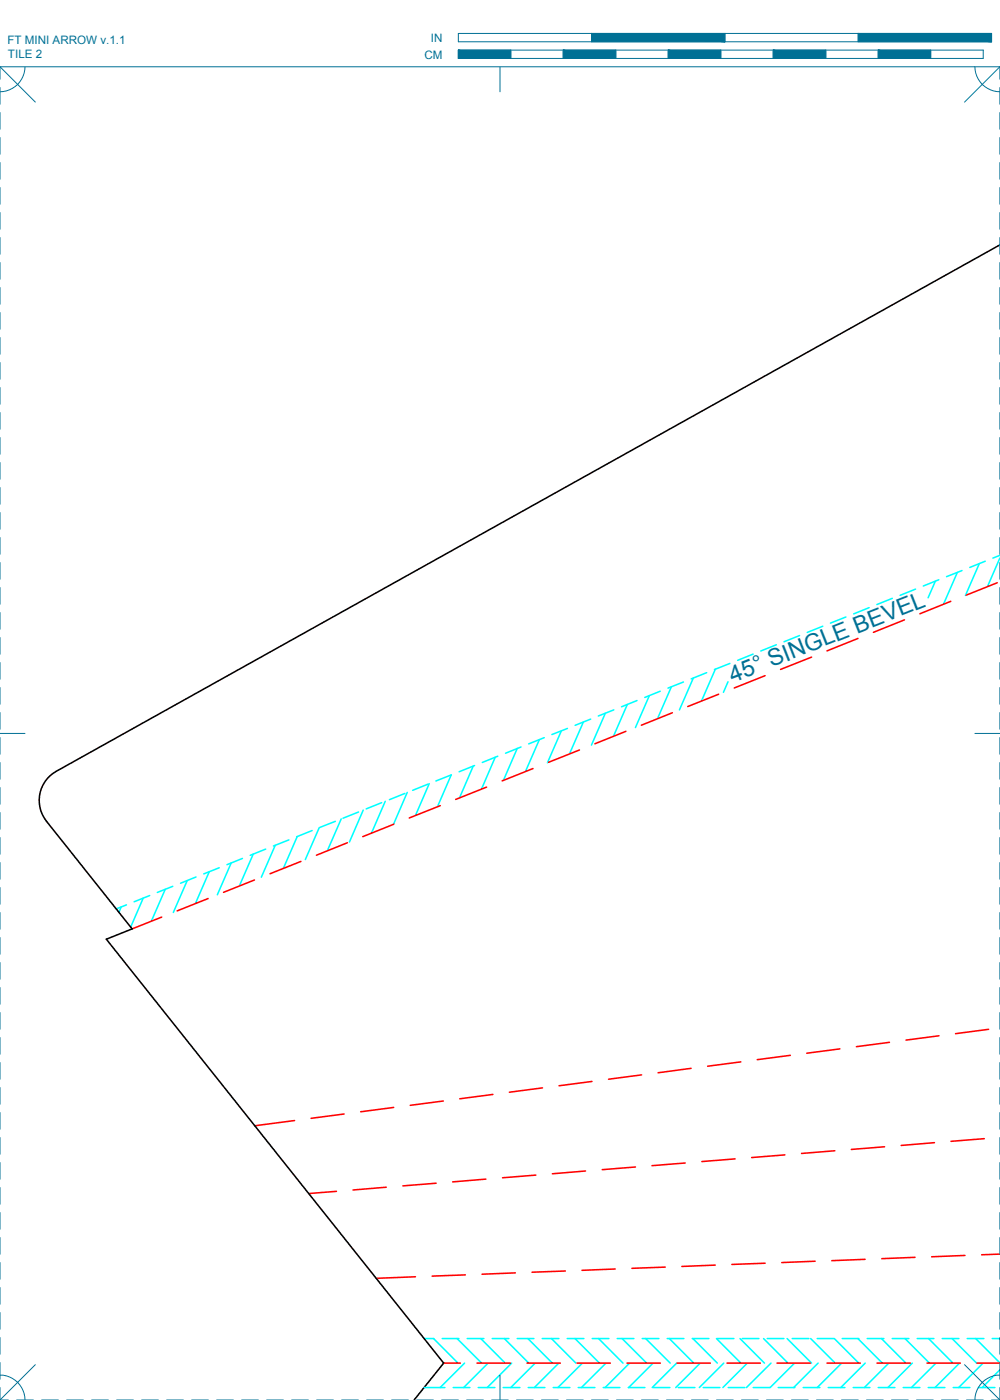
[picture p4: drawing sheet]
<svg xmlns="http://www.w3.org/2000/svg" width="190mm" height="267mm" viewBox="0 0 190 267" stroke-linecap="round" stroke-linejoin="round" font-family="sans-serif">
<defs><g id="words">
<text font-size="4.4" fill="#007095" x="139.6" y="130" transform="rotate(-22 139.6 130)">45° SINGLE BEVEL</text>
<g font-size="2.2" fill="#007095">
<text x="1.4" y="8.5">FT MINI ARROW v.1.1</text>
<text x="1.5" y="11.1">TILE 2</text>
<text x="80.8" y="11.2">CM</text>
<text x="82.1" y="8">IN</text>
</g>
</g></defs>
<!-- layer: 04 BEVEL -->
<g fill="none" stroke="#0ff" stroke-width=".3">
<path d="M156.7 119.3l-2.9 1.2M161.1 117.5l-2.9 1.2M165.6 115.8l-3 1.1M170 114l-3 1.2M174.4 112.2l-2.9 1.2M178.2 110.7l-1.4 3.2M178.8 110.4l-2.9 1.2M182.4 109.1l-2.7 6M183.3 108.7l-3 1.2M186.6 107.4l-2.7 6M187.7 106.9l-3 1.2M190.5 106.3l-2.4 5.5"/>
<path d="M190.5 105.8l-1.4 .5M106.9 139.2l-2.6 6.1M108.1 138.8l-3 1.1M111.1 137.6l-2.6 6M112.5 137l-2.9 1.2M115.3 135.9l-2.6 6M116.9 135.2l-2.9 1.2M119.5 134.2l-2.6 6.1M121.3 133.5l-2.9 1.1M123.7 132.5l-2.6 6.1M125.8 131.7l-3 1.2M127.9 130.9l-2.7 6"/>
<path d="M130.2 129.9l-2.9 1.2M132.1 129.2l-2.7 6M134.6 128.1l-2.9 1.2M136.3 127.5l-2.7 6.1M138.7 129.9l-.9 2M139 126.4l-2.9 1.2M143.5 124.6l-3 1.2M147.9 122.8l-3 1.2M152.3 121.1l-2.9 1.2M55 160l-2.9 1.2M56.6 159.4l-2.6 6M59.5 158.2l-3 1.2"/>
<path d="M60.8 157.7l-2.6 6M63.9 156.5l-3 1.1M65 156l-2.6 6.1M68.3 154.7l-3 1.2M69.2 154.3l-2.6 6.1M72.7 152.9l-2.9 1.2M73.4 152.7l-2.6 6M77.1 151.2l-2.9 1.1M77.6 151l-2.6 6.1M81.6 149.4l-3 1.2M81.8 149.3l-2.7 6.1M83 148.8l3-1.2-2.7 6.1"/>
<path d="M90.1 145.9l-2.6 6.1M90.4 145.8l-2.9 1.2M94.3 144.3l-2.6 6M94.8 144.1l-2.9 1.1M98.5 142.6l-2.6 6.1M99.3 142.3l-3 1.2M102.7 140.9l-2.6 6.1M103.7 140.5l-3 1.2M23.1 172.8l-.5 1M24.1 172.4l-2 .7M27.3 171.1l-2.4 5.5M28.5 170.6l-3 1.2"/>
<path d="M31.5 169.4l-2.7 6.1M32.9 168.8l-2.9 1.2M35.7 167.7l-2.7 6.1M37.3 167.1l-2.9 1.2M39.9 166.1l-2.7 6M41.8 165.3l-3 1.2M44 164.4l-2.6 6.1M46.2 163.5l-3 1.2M48.2 162.7l-2.6 6.1M50.6 161.8l-2.9 1.1M52.4 161l-2.6 6.1M80.8 255h1.9"/>
<path d="M82.6 255l4.6 4.7M84.2 255h3.2M87.1 255l4.7 4.7M88.5 259.7l-4.7 4.6M89 255h3.2M91.6 255l4.6 4.7M93 259.7l-4.7 4.6M93.8 255h3.1M96.1 255l4.6 4.7M97.5 259.7l-4.7 4.6M98.5 255h3.2M100.6 255l4.6 4.7"/>
<path d="M102 259.7l-4.7 4.6M103.3 255h3.2M105.1 255l4.6 4.7M106.4 259.7l-4.6 4.6M108.1 255h3.1M109.5 255l4.7 4.7M111 259.7l-4.7 4.6M112.8 255h3.2M114 255l4.7 4.7M115.4 259.7l-4.6 4.6M117.6 255h3.2M118.5 255l4.7 4.7"/>
<path d="M119.9 259.7l-4.6 4.6M122.3 255h3.2M123 255l4.7 4.7M124.4 259.7l-4.6 4.6M127.1 255h3.2M127.5 255l4.7 4.7M128.9 259.7l-4.7 4.6M131.9 255h3.1M132 255l4.7 4.7M133.4 259.7l-4.7 4.6M136.5 255l4.6 4.7M136.6 255h3.2"/>
<path d="M137.9 259.7l-4.7 4.6M141 255l4.6 4.7M141.4 255h3.2M142.4 259.7l-4.7 4.6M145.5 255l4.6 4.7M146.2 255h3.1M146.9 259.7l-4.7 4.6M149.9 255l4.7 4.7M150.9 255h3.2M151.4 259.7l-4.7 4.6h-3.2M154.4 255l4.7 4.7M155.7 255h3.2"/>
<path d="M155.9 259.7l-4.7 4.6M158.9 255l4.7 4.7M160.3 259.7l-4.6 4.6M160.4 255h3.2M163.4 255l4.7 4.7M164.8 259.7l-4.6 4.6M165.2 255h3.2M167.9 255l4.7 4.7M169.3 259.7l-4.6 4.6M170 255h3.1M172.4 255l4.7 4.7M173.8 259.7l-4.7 4.6"/>
<path d="M174.7 255h3.2M176.9 255l4.6 4.7M178.3 259.7l-4.7 4.6M179.5 255h3.2M181.4 255l4.6 4.7M182.8 259.7l-4.7 4.6M184.3 255h3.1M185.9 255l4.6 4.6M187.3 259.7l-4.7 4.6M189 255h1.5M190.4 255l.1 .1M80.8 264.3h4"/>
<path d="M86.3 264.3h3.2M91.1 264.3h3.2M95.9 264.3h3.1M100.6 264.3h3.2M105.4 264.3h3.2M110.2 264.3h3.1M114.9 264.3h3.2M119.7 264.3h3.2M124.4 264.3h3.2M129.2 264.3h3.2M134 264.3h3.1M138.7 264.3h3.2"/>
<path d="M148.3 264.3h3.1M153 264.3h3.2M157.8 264.3h3.2M162.5 264.3h3.2M167.3 264.3h3.2M172.1 264.3h3.1M176.8 264.3h3.2M181.6 264.3h3.2M186.4 264.3h3.1M190.5 260.9l-3.4 3.4"/>
</g>
<!-- layer: 01 CUT -->
<path d="M190.5 46.7l-179.8 100.2a6.3 6.3 0 0 0-1.8 9.5M8.8 156.4l16.4 20.6-4.9 1.9 64.2 80.8-5.6 7" fill="none" stroke="#000" stroke-width=".3"/>
<!-- layer: 02 SCORE -->
<g fill="none" stroke="#f00" stroke-width=".3">
<path d="M172.3 118.1l-5.9 2.4M181.1 114.6l-5.9 2.3M190 111l-5.9 2.4M119.2 139.3l-5.9 2.4M128.1 135.8l-5.9 2.4M136.9 132.2l-5.9 2.4M145.8 128.7l-5.9 2.4M154.6 125.2l-5.9 2.3M163.4 121.6l-5.9 2.4M75 157l-5.9 2.4M83.9 153.5l-5.9 2.3M92.7 149.9l-5.9 2.4"/>
<path d="M101.5 146.4l-5.8 2.4M110.4 142.9l-5.9 2.3M30.8 174.7l-5.6 2.3M39.6 171.2l-5.9 2.3M48.5 167.6l-5.9 2.4M57.3 164.1l-5.9 2.4M66.2 160.5l-5.9 2.4M160 199.8l-6.3 .8M169.4 198.6l-6.2 .8M178.9 197.3l-6.3 .8M188.3 196.1l-6.3 .8M56.1 213.5l-7.6 1"/>
<path d="M65.6 212.2l-6.3 .8M75 211l-6.3 .8M84.5 209.7l-6.4 .9M93.9 208.5l-6.3 .8M103.3 207.2l-6.3 .9M112.8 206l-6.3 .8M122.2 204.8l-6.3 .8M131.7 203.5l-6.3 .9M141.1 202.3l-6.3 .8M150.6 201l-6.3 .9M159 219.2l-6.3 .5M168.5 218.5l-6.3 .5"/>
<path d="M178 217.7l-6.3 .5M187.5 216.9l-6.3 .5M64.1 226.9l-5.3 .5M73.6 226.2l-6.4 .5M83.1 225.4l-6.3 .5M92.6 224.6l-6.4 .5M102.1 223.9l-6.4 .5M111.5 223.1l-6.3 .5M121.1 222.3l-6.4 .5M130.5 221.6l-6.3 .5M140 220.8l-6.3 .5M149.5 220l-6.3 .5"/>
<path d="M164.8 239.9l-6.3 .3M174.3 239.5l-6.3 .3M183.8 239.2l-6.3 .2M190.5 238.9l-3.5 .1M79.1 243.2l-7.5 .3M84.5 259.7h3.2M88.6 242.9l-6.3 .2M90.9 259.7h6.3M98.2 242.5l-6.4 .2M100.4 259.7h6.3M107.7 242.1l-6.4 .3M109.9 259.7h6.4"/>
<path d="M117.2 241.7l-6.3 .3M119.4 259.7h6.4M126.7 241.4l-6.3 .2M129 259.7h6.3M136.2 241l-6.3 .3M138.5 259.7h6.3M145.8 240.6l-6.4 .3M148 259.7h6.4M155.3 240.3l-6.4 .2M157.5 259.7h6.4M167.1 259.7h6.3M176.6 259.7h6.3"/>
<path d="M186.1 259.7h4.4"/>
</g>
<!-- layer: 22 TILED -->
<g fill="none" stroke="#007095" stroke-width=".19">
<path d="M0 12.7l6.7 6.8M0 16.7v3.2M4.8 12.7a4.8 4.8 0 0 1-4.8 4.8M87.3 6.4h101.6v1.6h-101.6zM87.3 9.5h100v1.6h-100zM95.2 12.7v4.8M97.3 9.5v1.6M107.3 9.5v1.6M112.7 6.4v1.6M117.3 9.5v1.6M127.3 9.5v1.6M137.3 9.5v1.6"/>
<path d="M138.1 6.4v1.6M147.3 9.5v1.6M157.3 9.5v1.6M163.5 6.4v1.6M167.3 9.5v1.6M177.3 9.5v1.6M185.7 12.7a4.8 4.8 0 0 0 4.8 4.8M190.5 12.7h-190.5v2.4M190.5 12.7l-6.8 6.8M190.5 12.7v2.4M190.5 16.7v3.2M0 21.4v3.2"/>
<path d="M0 26.2v3.2M0 31v3.1M0 35.7v3.2M190.5 21.4v3.2M190.5 26.2v3.2M190.5 31v3.1M190.5 35.7v3.2M0 40.5v3.2M0 45.3v3.1M0 50v3.2M0 54.8v3.2M0 59.5v3.2"/>
<path d="M190.5 40.5v3.2M190.5 45.3v3.1M190.5 50v3.2M190.5 54.8v3.2M190.5 59.5v3.2M0 64.3v3.2M0 69.1v3.1M0 73.8v3.2M0 78.6v3.2M190.5 64.3v3.2M190.5 69.1v3.1M190.5 73.8v3.2"/>
<path d="M190.5 78.6v3.2M0 83.4v3.1M0 88.1v3.2M0 92.9v3.2M0 97.6v3.2M190.5 83.4v3.1M190.5 88.1v3.2M190.5 92.9v3.2M190.5 97.6v3.2M0 102.4v3.2M0 107.2v3.1M0 111.9v3.2"/>
<path d="M0 116.7v3.2M190.5 102.4v3.2M190.5 107.2v3.1M190.5 111.9v3.2M190.5 116.7v3.2M0 139.7h4.8M0 121.5v3.1M0 126.2v3.2M0 131v3.2M0 135.7v3.2M185.7 139.7h4.8M190.5 121.5v3.1"/>
<path d="M190.5 126.2v3.2M190.5 131v3.2M190.5 135.7v3.2M0 140.5v3.2M0 145.3v3.1M0 150v3.2M0 154.8v3.2M0 159.6v3.1M190.5 140.5v3.2M190.5 145.3v3.1M190.5 150v3.2M190.5 154.8v3.2"/>
<path d="M190.5 159.6v3.1M0 164.3v3.2M0 169.1v3.2M0 173.8v3.2M0 178.6v3.2M190.5 164.3v3.2M190.5 169.1v3.2M190.5 173.8v3.2M190.5 178.6v3.2M0 183.4v3.1M0 188.1v3.2M0 192.9v3.2"/>
<path d="M0 197.7v3.1M190.5 183.4v3.1M190.5 188.1v3.2M190.5 192.9v3.2M190.5 197.7v3.1M0 202.4v3.2M0 207.2v3.2M0 211.9v3.2M0 216.7v3.2M190.5 202.4v3.2M190.5 207.2v3.2M190.5 211.9v3.2"/>
<path d="M190.5 216.7v3.2M0 221.5v3.1M0 226.2v3.2M0 231v3.2M0 235.8v3.1M190.5 221.5v3.1M190.5 226.2v3.2M190.5 231v3.2M190.5 235.8v3.1M0 240.5v3.2M0 245.3v3.2M0 250v3.2"/>
<path d="M0 254.8v3.2M0 259.6v3.1M6.7 260l-6.7 6.7M183.7 260l6.8 6.7M190.5 240.5v3.2M190.5 245.3v3.2M190.5 250v3.2M190.5 254.8v3.2M190.5 259.6v3.1M0 262a4.7 4.7 0 0 1 4.8 4.7M0 264.3v2.4M0 266.7h1.6"/>
<path d="M3.2 266.7h3.1M7.9 266.7h3.2M12.7 266.7h3.2M17.5 266.7h3.1M22.2 266.7h3.2M27 266.7h3.2M31.7 266.7h3.2M36.5 266.7h3.2M41.3 266.7h3.1M46 266.7h3.2M50.8 266.7h3.2M55.6 266.7h3.1"/>
<path d="M60.3 266.7h3.2M65.1 266.7h3.2M69.8 266.7h3.2M74.6 266.7h3.2M79.4 266.7h3.1M84.1 266.7h3.2M88.9 266.7h3.2M93.7 266.7h3.1M95.2 262v4.7M98.4 266.7h3.2M103.2 266.7h3.1M107.9 266.7h3.2"/>
<path d="M112.7 266.7h3.2M117.5 266.7h3.1M122.2 266.7h3.2M127 266.7h3.2M131.7 266.7h3.2M136.5 266.7h3.2M141.3 266.7h3.1M146 266.7h3.2M150.8 266.7h3.2M155.6 266.7h3.1M160.3 266.7h3.2M165.1 266.7h3.2"/>
<path d="M169.8 266.7h3.2M174.6 266.7h3.2M179.4 266.7h3.1M184.1 266.7h3.2M188.9 266.7h1.6M190.5 262a4.7 4.7 0 0 0-4.8 4.7M190.5 264.3v2.4"/>
</g>
<g fill="#007095" stroke="#007095" stroke-width=".19">
<path d="M163.5 6.4l25.4 1.6v-1.6zM163.5 6.4l25.4 1.6h-25.4z"/>
<path d="M112.7 6.4l25.4 1.6v-1.6zM112.7 6.4l25.4 1.6h-25.4z"/>
<path d="M167.3 9.5l10 1.6v-1.6zM167.3 9.5l10 1.6h-10z"/>
<path d="M147.3 9.5l10 1.6v-1.6zM147.3 9.5l10 1.6h-10z"/>
<path d="M127.3 9.5l10 1.6v-1.6zM127.3 9.5l10 1.6h-10z"/>
<path d="M107.3 9.5l10 1.6v-1.6zM107.3 9.5l10 1.6h-10z"/>
<path d="M87.3 9.5l10 1.6v-1.6zM87.3 9.5l10 1.6h-10z"/>
</g>
<use href="#words"/>
</svg>
